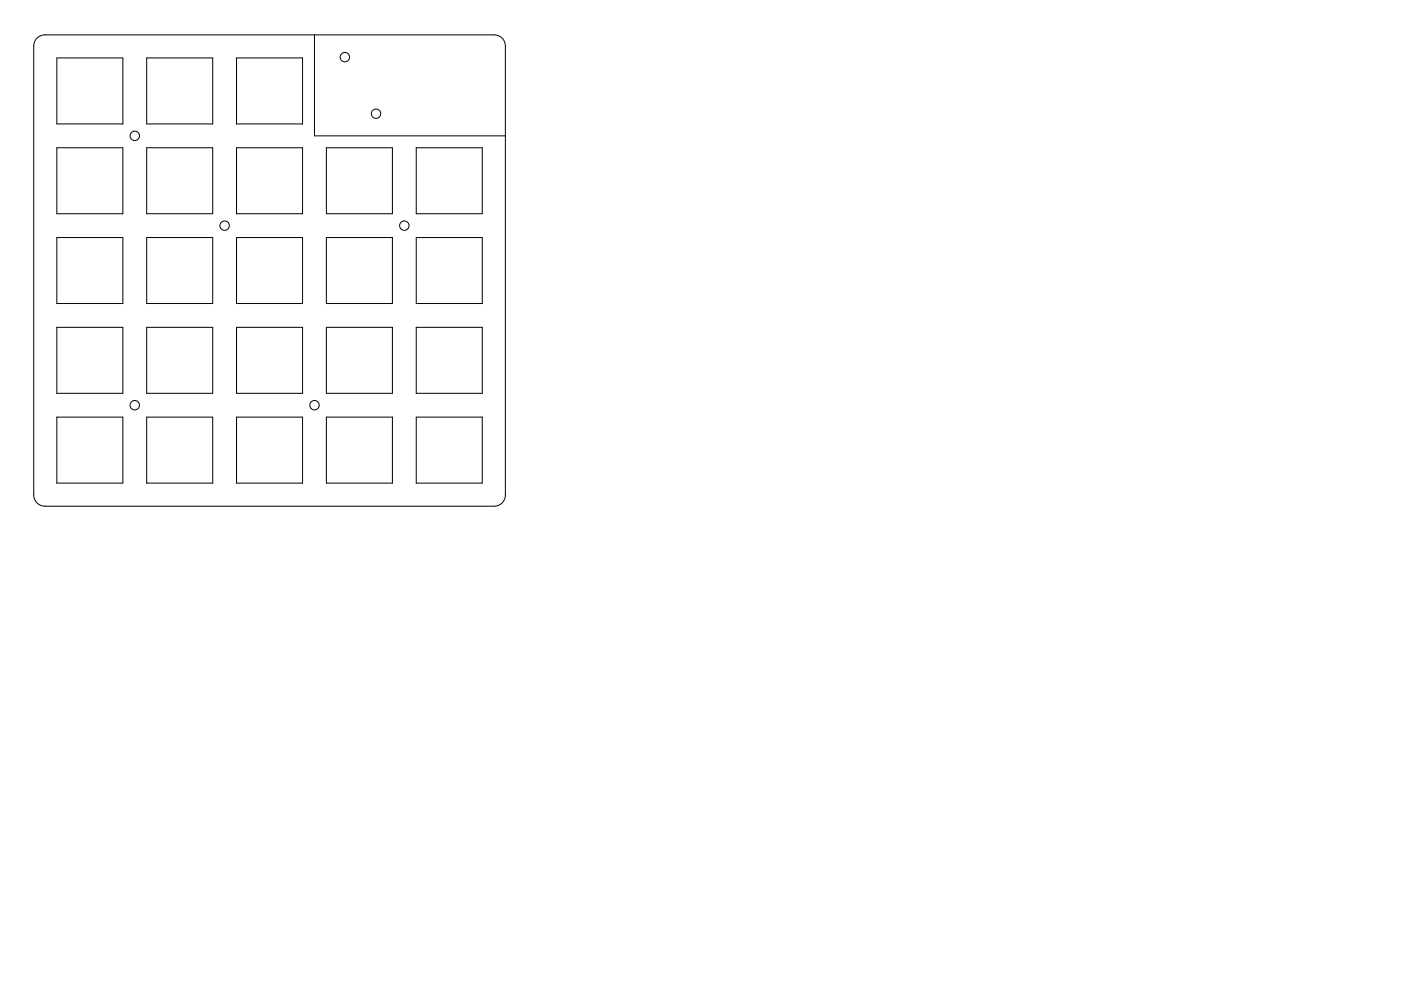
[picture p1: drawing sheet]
<svg xmlns="http://www.w3.org/2000/svg" width="297mm" height="210mm" viewBox="0 0 297 210" stroke-linecap="round" stroke-linejoin="round" font-family="sans-serif">
<g fill="none" stroke="#000" stroke-width=".21">
<path d="M7.8 8.1l.7-.5 1-.2h95.3a2.37 2.37 0 0 1 2.3 2.4v95.2a2.37 2.37 0 0 1-2.3 2.4h-95.3a2.37 2.37 0 0 1-2.4-2.4v-95.2l.3-1zM12 12.3h14v14h-14zM31.1 12.3h14v14h-14zM50.2 12.3h13.9v14h-13.9zM66.7 7.4v21.4h40.4M12 31.3h14v14h-14zM31.1 31.3h14v14h-14zM50.2 31.3h13.9v14h-13.9zM69.2 31.3h14v14h-14zM88.3 31.3h13.9v14h-13.9zM12 50.4h14v14h-14zM31.1 50.4h14v14h-14z"/>
<path d="M50.2 50.4h13.9v14h-13.9zM69.2 50.4h14v14h-14zM88.3 50.4h13.9v14h-13.9zM12 69.4h14v14h-14zM31.1 69.4h14v14h-14zM50.2 69.4h13.9v14h-13.9zM69.2 69.4h14v14h-14zM88.3 69.4h13.9v14h-13.9zM12 88.5h14v14h-14zM31.1 88.5h14v14h-14zM50.2 88.5h13.9v14h-13.9zM69.2 88.5h14v14h-14z"/>
<path d="M88.3 88.5h13.9v14h-13.9z"/>
<circle cx="73.1" cy="12.1" r="1"/>
<circle cx="28.6" cy="28.8" r="1"/>
<circle cx="79.7" cy="24.1" r="1"/>
<circle cx="47.6" cy="47.9" r="1"/>
<circle cx="85.7" cy="47.9" r="1"/>
<circle cx="28.6" cy="86" r="1"/>
<circle cx="66.7" cy="86" r="1"/>
</g>
</svg>
